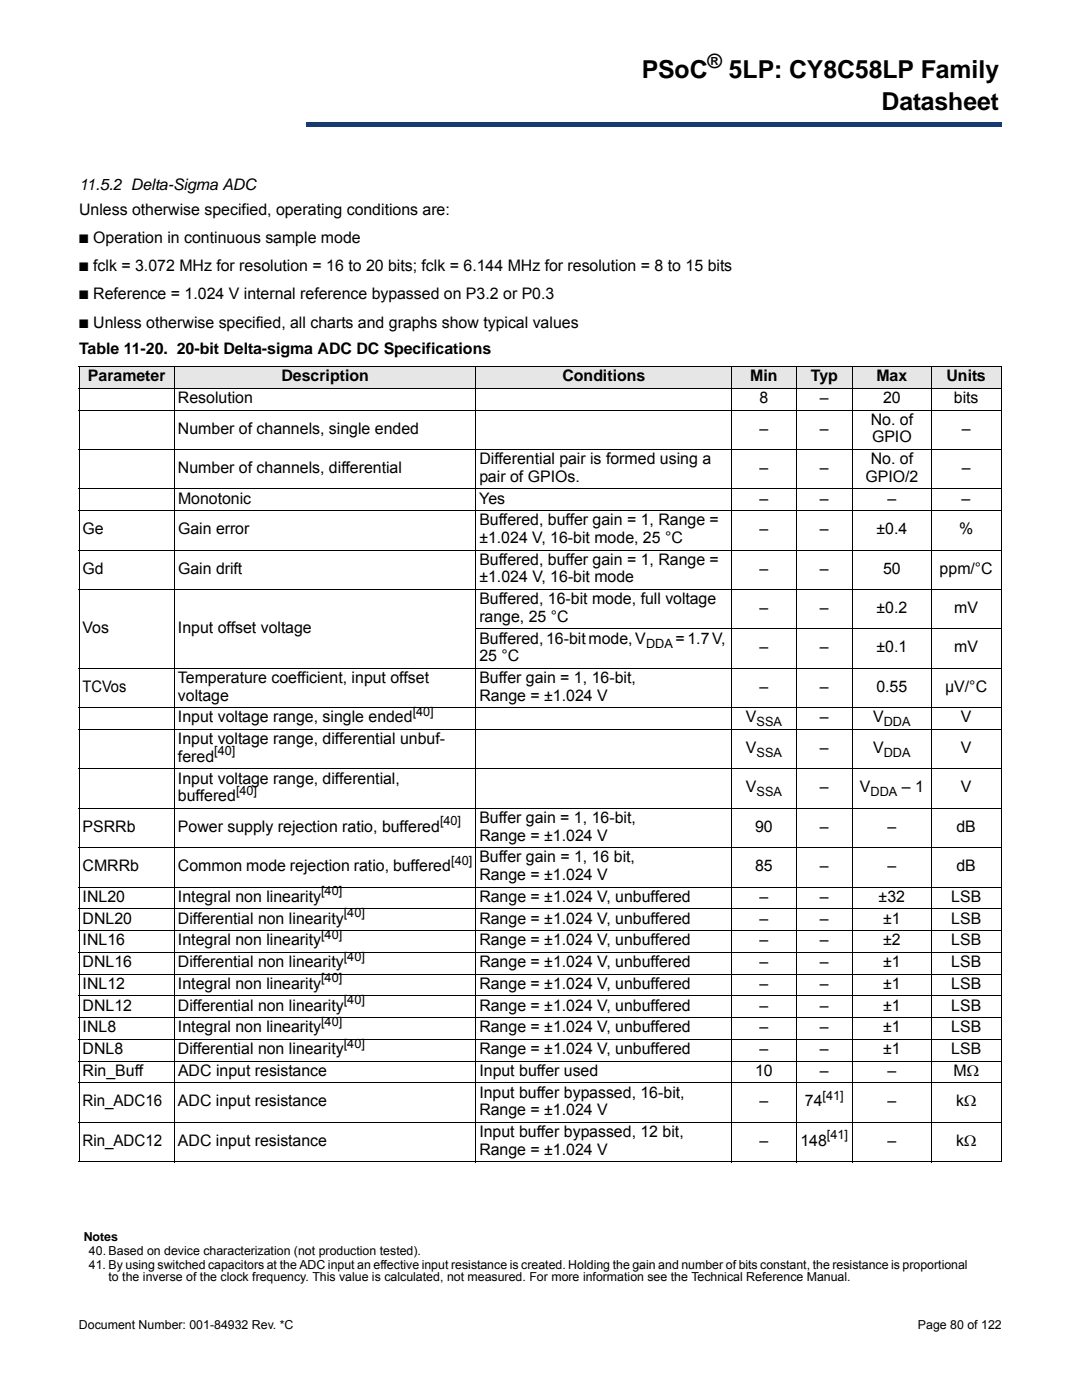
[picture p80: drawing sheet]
<svg xmlns="http://www.w3.org/2000/svg" width="216mm" height="279mm" viewBox="0 0 216 279" stroke-linecap="round" stroke-linejoin="round" font-family="sans-serif">
<defs><g id="words">
<g font-size="4.9">
<text x="128" y="15.5">PSoC</text>
<text x="145.4" y="15.5">5LP: CY8C58LP Family</text>
<text x="175.9" y="21.9">Datasheet</text>
</g>
<text font-size="3.9" x="141.2" y="13.5">®</text>
<g font-size="3.2">
<text x="15.8" y="37.9">11.5.2 Delta-Sigma ADC</text>
<text x="15.8" y="42.8">Unless otherwise specified, operating conditions are:</text>
<text x="18.6" y="48.5">Operation in continuous sample mode</text>
<text x="18.6" y="54.1">fclk = 3.072 MHz for resolution = 16 to 20 bits; fclk = 6.144 MHz for resolution = 8 to 15 bits</text>
<text x="18.6" y="59.8">Reference = 1.024 V internal reference bypassed on P3.2 or P0.3</text>
<text x="18.6" y="65.4">Unless otherwise specified, all charts and graphs show typical values</text>
<text x="15.8" y="70.7">Table 11-20. 20-bit Delta-sigma ADC DC Specifications</text>
<text x="17.5" y="76.1">Parameter</text>
<text x="56.2" y="76.1">Description</text>
<text x="112.2" y="76.1">Conditions</text>
<text x="149.7" y="76.1">Min</text>
<text x="161.8" y="76.1">Typ</text>
<text x="174.9" y="76.1">Max</text>
<text x="188.9" y="76.1">Units</text>
<text x="35.5" y="80.4">Resolution</text>
<text x="151.5" y="80.4">8</text>
<text x="163.6" y="80.4">–</text>
<text x="176.2" y="80.4">20</text>
<text x="190.3" y="80.4">bits</text>
<text x="35.5" y="86.5">Number of channels, single ended</text>
<text x="151.6" y="86.5">–</text>
<text x="163.6" y="86.5">–</text>
<text x="173.7" y="84.8">No. of</text>
<text x="174" y="88.3">GPIO</text>
<text x="191.9" y="86.5">–</text>
<text x="35.5" y="94.4">Number of channels, differential</text>
<text x="95.7" y="92.6">Differential pair is formed using a</text>
<text x="151.6" y="94.4">–</text>
<text x="163.6" y="94.4">–</text>
<text x="173.7" y="92.6">No. of</text>
<text x="191.9" y="94.4">–</text>
<text x="35.5" y="100.5">Monotonic</text>
<text x="95.6" y="100.5">Yes</text>
<text x="95.7" y="96.2">pair of GPIOs.</text>
<text x="151.5" y="100.5">–</text>
<text x="163.6" y="100.5">–</text>
<text x="172.7" y="96.2">GPIO/2</text>
<text x="177.1" y="100.5">–</text>
<text x="191.9" y="100.5">–</text>
<text x="16.5" y="106.6">Ge</text>
<text x="35.5" y="106.6">Gain error</text>
<text x="95.7" y="104.8">Buffered, buffer gain = 1, Range =</text>
<text x="151.6" y="106.6">–</text>
<text x="163.6" y="106.6">–</text>
<text x="174.9" y="106.6">±0.4</text>
<text x="191.4" y="106.6">%</text>
<text x="95.7" y="108.4">±1.024 V, 16-bit mode, 25 °C</text>
<text x="95.7" y="112.7">Buffered, buffer gain = 1, Range =</text>
<text x="16.5" y="114.5">Gd</text>
<text x="35.5" y="114.5">Gain drift</text>
<text x="95.7" y="116.2">±1.024 V, 16-bit mode</text>
<text x="151.6" y="114.5">–</text>
<text x="163.6" y="114.5">–</text>
<text x="176.2" y="114.5">50</text>
<text x="187.5" y="114.5">ppm/°C</text>
<text x="95.7" y="120.6">Buffered, 16-bit mode, full voltage</text>
<text x="95.7" y="124.1">range, 25 °C</text>
<text x="151.6" y="122.3">–</text>
<text x="163.6" y="122.3">–</text>
<text x="174.9" y="122.3">±0.2</text>
<text x="190.4" y="122.3">mV</text>
<text x="16.5" y="126.3">Vos</text>
<text x="35.5" y="126.3">Input offset voltage</text>
<text x="95.7" y="132">25 °C</text>
<text x="95.7" y="128.4">Buffered, 16-bit mode, V</text>
<text x="134.8" y="128.4">= 1.7 V,</text>
<text x="151.6" y="130.2">–</text>
<text x="163.6" y="130.2">–</text>
<text x="174.9" y="130.2">±0.1</text>
<text x="190.4" y="130.2">mV</text>
<text x="35.5" y="136.3">Temperature coefficient, input offset</text>
<text x="95.7" y="136.3">Buffer gain = 1, 16-bit,</text>
<text x="16.5" y="138.1">TCVos</text>
<text x="35.5" y="139.8">voltage</text>
<text x="95.7" y="139.8">Range = ±1.024 V</text>
<text x="151.6" y="138.1">–</text>
<text x="163.6" y="138.1">–</text>
<text x="174.9" y="138.1">0.55</text>
<text x="188.6" y="138.1">µV/°C</text>
<text x="35.5" y="148.5">Input voltage range, differential unbuf-</text>
<text x="35.5" y="144.2">Input voltage range, single ended</text>
<text x="148.8" y="144.2">V</text>
<text x="163.6" y="144.2">–</text>
<text x="174.2" y="144.2">V</text>
<text x="191.7" y="144.2">V</text>
<text x="35.5" y="152">fered</text>
<text x="148.8" y="150.3">V</text>
<text x="163.6" y="150.3">–</text>
<text x="174.2" y="150.3">V</text>
<text x="191.7" y="150.3">V</text>
<text x="35.5" y="156.4">Input voltage range, differential,</text>
<text x="35.5" y="159.9">buffered</text>
<text x="148.8" y="158.2">V</text>
<text x="163.6" y="158.2">–</text>
<text x="171.6" y="158.2">V</text>
<text x="179.9" y="158.2">– 1</text>
<text x="191.7" y="158.2">V</text>
<text x="16.5" y="166">PSRRb</text>
<text x="35.5" y="166">Power supply rejection ratio, buffered</text>
<text x="95.7" y="164.3">Buffer gain = 1, 16-bit,</text>
<text x="95.7" y="167.8">Range = ±1.024 V</text>
<text x="150.7" y="166">90</text>
<text x="163.6" y="166">–</text>
<text x="177.1" y="166">–</text>
<text x="190.8" y="166">dB</text>
<text x="16.5" y="173.9">CMRRb</text>
<text x="35.5" y="173.9">Common mode rejection ratio, buffered</text>
<text x="95.7" y="172.1">Buffer gain = 1, 16 bit,</text>
<text x="150.7" y="173.9">85</text>
<text x="163.6" y="173.9">–</text>
<text x="177.1" y="173.9">–</text>
<text x="190.8" y="173.9">dB</text>
<text x="16.5" y="180">INL20</text>
<text x="35.5" y="180">Integral non linearity</text>
<text x="95.7" y="175.6">Range = ±1.024 V</text>
<text x="95.7" y="180">Range = ±1.024 V, unbuffered</text>
<text x="151.5" y="180">–</text>
<text x="163.6" y="180">–</text>
<text x="175.3" y="180">±32</text>
<text x="189.8" y="180">LSB</text>
<text x="16.5" y="184.3">DNL20</text>
<text x="35.5" y="184.3">Differential non linearity</text>
<text x="95.7" y="184.3">Range = ±1.024 V, unbuffered</text>
<text x="151.5" y="184.3">–</text>
<text x="163.6" y="184.3">–</text>
<text x="176.2" y="184.3">±1</text>
<text x="189.8" y="184.3">LSB</text>
<text x="16.5" y="188.7">INL16</text>
<text x="35.5" y="188.7">Integral non linearity</text>
<text x="95.7" y="188.7">Range = ±1.024 V, unbuffered</text>
<text x="151.5" y="188.7">–</text>
<text x="163.6" y="188.7">–</text>
<text x="176.2" y="188.7">±2</text>
<text x="189.8" y="188.7">LSB</text>
<text x="16.5" y="193">DNL16</text>
<text x="16.5" y="197.3">INL12</text>
<text x="35.5" y="193">Differential non linearity</text>
<text x="35.5" y="197.3">Integral non linearity</text>
<text x="95.7" y="193">Range = ±1.024 V, unbuffered</text>
<text x="95.7" y="197.3">Range = ±1.024 V, unbuffered</text>
<text x="151.5" y="193">–</text>
<text x="151.5" y="197.3">–</text>
<text x="163.6" y="193">–</text>
<text x="163.6" y="197.3">–</text>
<text x="176.2" y="193">±1</text>
<text x="176.2" y="197.3">±1</text>
<text x="189.8" y="193">LSB</text>
<text x="189.8" y="197.3">LSB</text>
<text x="16.5" y="201.7">DNL12</text>
<text x="35.5" y="201.7">Differential non linearity</text>
<text x="95.7" y="201.7">Range = ±1.024 V, unbuffered</text>
<text x="151.5" y="201.7">–</text>
<text x="163.6" y="201.7">–</text>
<text x="176.2" y="201.7">±1</text>
<text x="189.8" y="201.7">LSB</text>
<text x="16.5" y="206">INL8</text>
<text x="35.5" y="206">Integral non linearity</text>
<text x="95.7" y="206">Range = ±1.024 V, unbuffered</text>
<text x="151.5" y="206">–</text>
<text x="163.6" y="206">–</text>
<text x="176.2" y="206">±1</text>
<text x="189.8" y="206">LSB</text>
<text x="16.5" y="214.7">Rin_Buff</text>
<text x="16.5" y="210.4">DNL8</text>
<text x="35.5" y="210.4">Differential non linearity</text>
<text x="35.5" y="214.7">ADC input resistance</text>
<text x="95.7" y="210.4">Range = ±1.024 V, unbuffered</text>
<text x="95.7" y="214.7">Input buffer used</text>
<text x="150.7" y="214.7">10</text>
<text x="151.5" y="210.4">–</text>
<text x="163.6" y="214.7">–</text>
<text x="163.6" y="210.4">–</text>
<text x="176.2" y="210.4">±1</text>
<text x="177.1" y="214.7">–</text>
<text x="189.8" y="210.4">LSB</text>
<text x="190.2" y="214.7">MΩ</text>
<text x="16.5" y="220.8">Rin_ADC16</text>
<text x="35.5" y="220.8">ADC input resistance</text>
<text x="95.7" y="219">Input buffer bypassed, 16-bit,</text>
<text x="151.6" y="220.8">–</text>
<text x="160.6" y="220.8">74</text>
<text x="177.1" y="220.8">–</text>
<text x="190.8" y="220.8">kΩ</text>
<text x="95.7" y="222.6">Range = ±1.024 V</text>
<text x="95.7" y="226.9">Input buffer bypassed, 12 bit,</text>
<text x="16.5" y="228.7">Rin_ADC12</text>
<text x="35.5" y="228.7">ADC input resistance</text>
<text x="95.7" y="230.4">Range = ±1.024 V</text>
<text x="151.6" y="228.7">–</text>
<text x="159.7" y="228.7">148</text>
<text x="177.1" y="228.7">–</text>
<text x="190.8" y="228.7">kΩ</text>
</g>
<g font-size="2.5">
<text x="15.8" y="48.5">■</text>
<text x="15.8" y="54.1">■</text>
<text x="15.8" y="59.8">■</text>
<text x="15.8" y="65.4">■</text>
<text x="128.9" y="129.2">DDA</text>
<text x="82.4" y="142.9">[40]</text>
<text x="151" y="145">SSA</text>
<text x="176.3" y="145">DDA</text>
<text x="42.7" y="150.8">[40]</text>
<text x="151" y="151.1">SSA</text>
<text x="176.3" y="151.1">DDA</text>
<text x="47.1" y="158.6">[40]</text>
<text x="151" y="158.9">SSA</text>
<text x="173.7" y="158.9">DDA</text>
<text x="87.8" y="164.7">[40]</text>
<text x="90" y="172.6">[40]</text>
<text x="64.1" y="178.7">[40]</text>
<text x="68.6" y="183">[40]</text>
<text x="64.1" y="187.4">[40]</text>
<text x="68.6" y="191.7">[40]</text>
<text x="64.1" y="196.1">[40]</text>
<text x="68.6" y="200.4">[40]</text>
<text x="64.1" y="204.7">[40]</text>
<text x="68.6" y="209.1">[40]</text>
<text x="164.1" y="219.5">[41]</text>
<text x="165" y="227.4">[41]</text>
<text x="16.7" y="247.6">Notes</text>
<text x="17.8" y="250.4">40. Based on device characterization (not production tested).</text>
<text x="17.8" y="253.3">41. By using switched capacitors at the ADC input an effective input resistance is created. Holding the gain and number of bits constant, the resistance is proportional</text>
<text x="21.7" y="255.7">to the inverse of the clock frequency. This value is calculated, not measured. For more information see the Technical Reference Manual.</text>
<text x="15.7" y="265.2">Document Number: 001-84932 Rev. *C</text>
<text x="183.2" y="265.2">Page 80 of 122</text>
</g>
</g></defs>
<path d="M61 24.4h138.8v.9h-138.8z" fill="#163b71"/>
<path d="M61 24.4h138.9" fill="none" stroke="#163b71" stroke-width=".2"/>
<path d="M199.7 24.4h.2v1h-.2z" fill="#163b71"/>
<path d="M61 25.3h138.8" fill="none" stroke="#163b71" stroke-width=".2"/>
<path d="M61 24.3h.1v1h-.1z" fill="#163b71"/>
<path d="M15.8 8.6h45.2v18h-45.2z" fill="#fff"/>
<g fill="#e6e6e6">
<path d="M15.8 73.2h19v4.3h-19z"/>
<path d="M34.8 73.2h60.2v4.3h-60.2z"/>
<path d="M95 73.2h51v4.3h-51z"/>
<path d="M146 73.2h12.8v4.3h-12.8z"/>
<path d="M158.8 73.2h11.3v4.3h-11.3z"/>
<path d="M170.1 73.2h15.7v4.3h-15.7z"/>
<path d="M185.8 73.2h14v4.3h-14z"/>
</g>
<g fill="#fff">
<path d="M15.8 161.3h19v7.9h-19z"/>
<path d="M34.8 161.3h60.2v7.9h-60.2z"/>
<path d="M95 161.3h51v7.9h-51z"/>
<path d="M146 161.3h12.8v7.9h-12.8z"/>
<path d="M185.8 161.3h14v7.9h-14z"/>
<path d="M15.8 169.2h19v7.9h-19z"/>
<path d="M34.8 169.2h60.2v7.9h-60.2z"/>
<path d="M95 169.2h51v7.9h-51z"/>
<path d="M146 169.2h12.8v7.9h-12.8z"/>
<path d="M185.8 169.2h14v7.9h-14z"/>
<path d="M15.8 177.1h19v4.3h-19z"/>
<path d="M34.8 177.1h60.2v4.3h-60.2z"/>
<path d="M95 177.1h51v4.3h-51z"/>
<path d="M158.8 177.1h11.3v4.3h-11.3z"/>
<path d="M170.1 177.1h15.7v4.3h-15.7z"/>
<path d="M185.8 177.1h14v4.3h-14z"/>
<path d="M15.8 181.4h19v4.3h-19z"/>
<path d="M34.8 181.4h60.2v4.3h-60.2z"/>
<path d="M95 181.4h51v4.3h-51z"/>
<path d="M158.8 181.4h11.3v4.3h-11.3z"/>
<path d="M170.1 181.4h15.7v4.3h-15.7z"/>
<path d="M185.8 181.4h14v4.3h-14z"/>
<path d="M15.8 185.7h19v4.4h-19z"/>
<path d="M34.8 185.7h60.2v4.4h-60.2z"/>
<path d="M95 185.7h51v4.4h-51z"/>
<path d="M158.8 185.7h11.3v4.4h-11.3z"/>
<path d="M170.1 185.7h15.7v4.4h-15.7z"/>
<path d="M185.8 185.7h14v4.4h-14z"/>
<path d="M15.8 190.1h19v4.3h-19z"/>
<path d="M34.8 190.1h60.2v4.3h-60.2z"/>
<path d="M95 190.1h51v4.3h-51z"/>
<path d="M158.8 190.1h11.3v4.3h-11.3z"/>
<path d="M170.1 190.1h15.7v4.3h-15.7z"/>
<path d="M185.8 190.1h14v4.3h-14z"/>
<path d="M15.8 194.4h19v4.4h-19z"/>
<path d="M34.8 194.4h60.2v4.4h-60.2z"/>
<path d="M95 194.4h51v4.4h-51z"/>
<path d="M158.8 194.4h11.3v4.4h-11.3z"/>
<path d="M170.1 194.4h15.7v4.4h-15.7z"/>
<path d="M185.8 194.4h14v4.4h-14z"/>
<path d="M15.8 198.8h19v4.3h-19z"/>
<path d="M34.8 198.8h60.2v4.3h-60.2z"/>
<path d="M95 198.8h51v4.3h-51z"/>
<path d="M158.8 198.8h11.3v4.3h-11.3z"/>
<path d="M170.1 198.8h15.7v4.3h-15.7z"/>
<path d="M185.8 198.8h14v4.3h-14z"/>
<path d="M15.8 203.1h19v4.3h-19z"/>
<path d="M34.8 203.1h60.2v4.3h-60.2z"/>
<path d="M95 203.1h51v4.3h-51z"/>
<path d="M158.8 203.1h11.3v4.3h-11.3z"/>
<path d="M170.1 203.1h15.7v4.3h-15.7z"/>
<path d="M185.8 203.1h14v4.3h-14z"/>
<path d="M15.8 207.4h19v4.4h-19z"/>
<path d="M34.8 207.4h60.2v4.4h-60.2z"/>
<path d="M95 207.4h51v4.4h-51z"/>
<path d="M158.8 207.4h11.3v4.4h-11.3z"/>
<path d="M170.1 207.4h15.7v4.4h-15.7z"/>
<path d="M185.8 207.4h14v4.4h-14z"/>
</g>
<g fill="none" stroke="#000" stroke-width=".2">
<path d="M15.7 73.2h184.2M15.7 77.5h184.2M15.8 73.3v158.5M34.8 73.1v158.8M95 73.1v158.8M146.1 73.1v158.8M158.8 73.1v158.8M170.1 73.1v158.8M185.8 73.1v158.8M199.8 73.3v158.5M15.7 81.9h184.2M15.7 89.7h184.2"/>
<path d="M15.7 97.6h184.2M15.7 101.9h184.2M15.7 109.8h184.2M15.7 117.6h184.2M15.7 133.4h184.2M94.9 125.5h105M15.7 141.2h184.2M15.7 145.6h184.2M15.7 153.5h184.2M15.7 161.3h184.2M15.7 169.2h184.2M15.7 177.1h184.2"/>
<path d="M15.7 181.4h184.2M15.7 185.7h184.2M15.7 190.1h184.2M15.7 194.4h184.2M15.7 198.8h184.2M15.7 203.1h184.2M15.7 207.4h184.2M15.7 211.8h184.2M15.7 216.1h184.2M15.7 224h184.2M15.7 231.9h184.2"/>
</g>
<use href="#words"/>
</svg>
